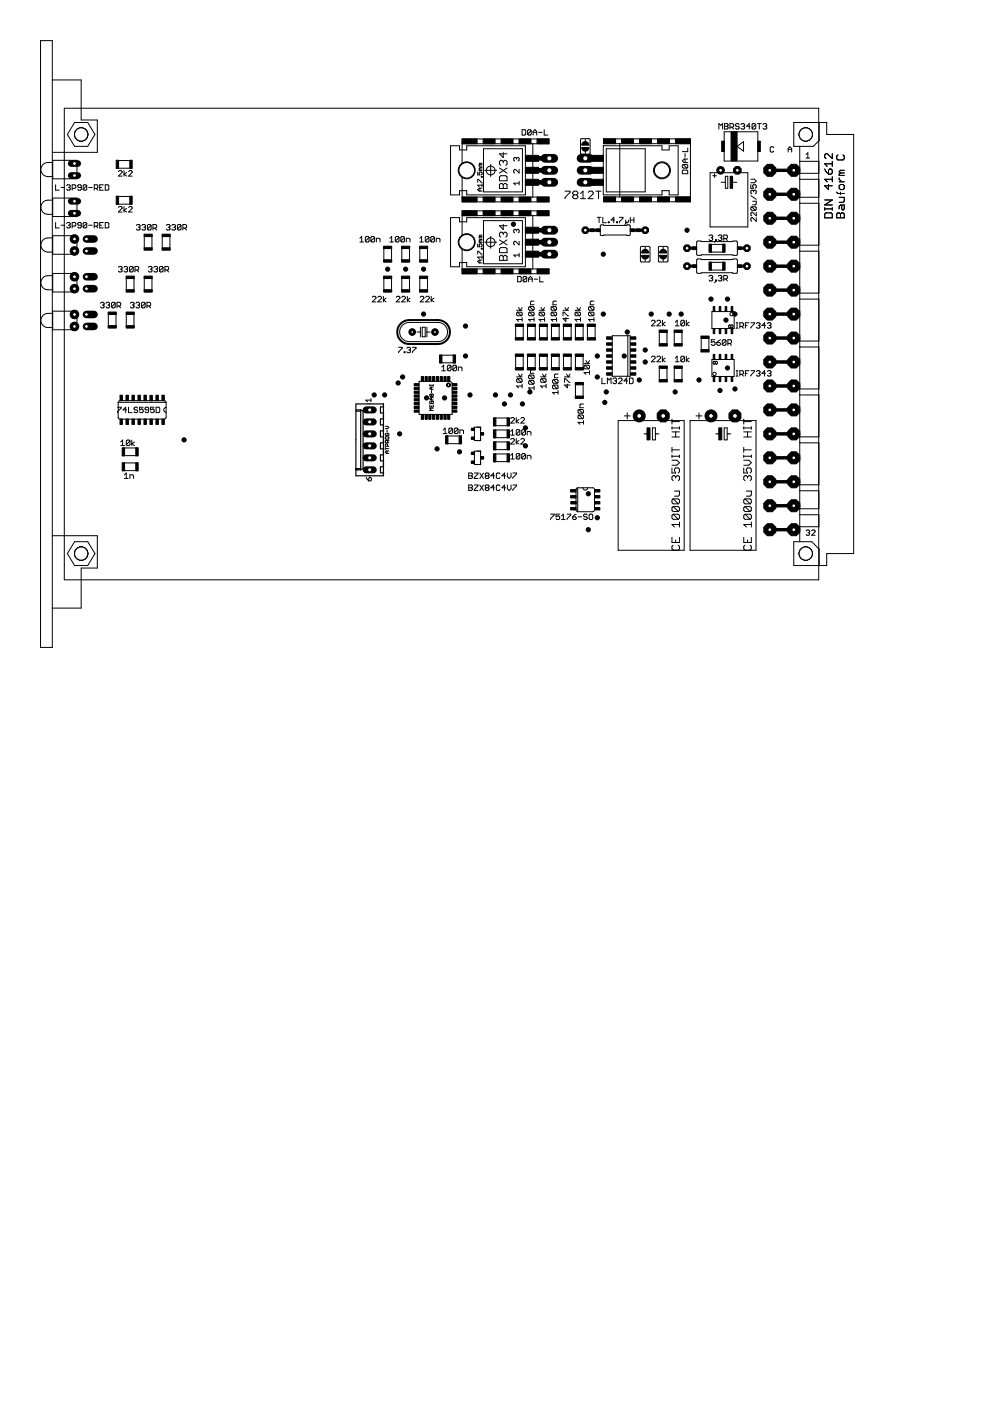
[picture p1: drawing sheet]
<svg xmlns="http://www.w3.org/2000/svg" width="210mm" height="297mm" viewBox="0 0 210 297" stroke-linecap="round" stroke-linejoin="round" font-family="sans-serif">
<g fill="none" stroke="#000" stroke-width=".21">
<path d="M8.6 8.6h2.5v128.7h-2.5zM11.1 17h6.1v8.4h3.4v6.9h-9.5M11.2 34.5a1.91 1.91 0 0 0-2.5 1.1 1.49 1.49 0 0 0 1.5 1.8h1M11.2 34h5.1v3.9h-5.1zM11.8 39.2v1.1h.8M13 39.8h.7M14.1 39.4l.2-.2h.4l.2 .2-.2 .4M14.5 39.8h.2M14.7 39.8l.2 .1-.2 .4h-.4l-.2-.2M15.3 39.9h.6l.2-.1v-.4l-.2-.2h-.6v1.1M15.8 26h2.8l1.5 2.5-1.5 2.5h-2.8l-1.5-2.5zM17.2 39.8h-.5l-.2-.2 .2-.4h.3l.2 .2v.7l-.2 .2h-.3l-.2-.2"/>
<path d="M18.4 39.4v.7l-.2 .2h-.4l-.2-.2M18.4 39.4l-.2-.2h-.4l-.2 .2v.7M18.4 39.4l-.8 .7M18.8 39.8h.8M20 39.9h.6l.1-.1v-.4l-.1-.2h-.6v1.1M20.4 39.9l.3 .4M21.1 39.8h.4M21.9 39.2h-.8v1.1h.8M22.3 39.2h.6l.2 .2v.7l-.2 .2h-.6zM25.1 36.4l.2-.2h.4l.2 .2v.2l-.8 .7h.8M25.1 35.7h2.4M25.1 34h2.4"/>
<path d="M26.3 36.2v1.1M26.9 36.6l-.6 .4 .6 .3M27.3 36.4l.2-.2h.3l.2 .2v.2l-.7 .7h.7M95.5 30.9h1.9v.9h1.6v-.9h12.4v10.4h-12.4v-.9h-1.6v.9h-1.9zM98 30.5h18.4v-1h-18.4v13.3h18.4v-1h-18.4M101.3 36.5v.6h.4l-.1-.3 .1-.3 .5 .1v.3l-.2 .2M101.3 38.7v-.7l.9 .7M101.7 35.8h.5M101.7 39.9v.6M101.7 34.9l-.1 .3h.6M101.7 35.8l-.1 .4h.6M101.7 34.9h.5"/>
<path d="M102 37.4h.2v.1h-.2zM102.2 39.9h-.6l-.3 .3 .3 .3h.6M102.2 39.3h-.9l.3 .3M102.2 39v.6M102.2 37.4l.3 .3M102.2 35.5h-.5l-.1 .2 .1 .1M102.2 34.6h-.5l-.1 .2 .1 .1M102.5 31.5h8.3v9.2h-8.3zM102.8 36.1h2.5M104 34.9v2.5M105.9 39.2l.3-.3h.2l.3 .3 .3-.3h.2l.3 .3v.8h-1.6zM105.9 35.6l1.6 1.1"/>
<path d="M106.2 37.3h1l.3 .2v.8h-1.6v-.8zM106.7 32.3v1.1l-.8-.8h1.6M106.7 34.2l-.3-.2h-.2l-.3 .2v.6l.3 .3M106.7 34.2l.3-.2h.2l.3 .2v.6l-.3 .3M106.7 34.2v.3M106.7 39.2v.8M107.5 35.6l-1.6 1.1M109.5 33.6l.2-.2 .4 .2v.4l-.2 .1M109.5 33.6l-.2-.2-.4 .2v.4l.2 .1M109.5 33.6v.2M110.1 38.8h-1.2l.4 .4M110.1 35.9v.8l-.8-.8-.4 .2v.4l.2 .2"/>
<path d="M110.1 38.5v.7M110.7 27.5h.6l.2 .2v.7l-.2 .2h-.6zM112.6 27.7l-.2-.2h-.3l-.2 .2v.7M112.6 27.7v.7l-.2 .2h-.3l-.2-.2M112.6 27.7l-.7 .7M113 30.5v11.3M113 28.6v-.7l.4-.4 .4 .4v.7M113 28.1h.8M114.2 28.1h.8M115.4 27.5v1.1h.7M123.1 29.5l1.8-.1 .2 .1v2.9l-.2 .3-1.8-.1zM124.1 29.5v.5"/>
<path d="M124.1 31.4v.1M124.1 32v.6M127.9 30.9h12.5v.9h1.5v-.9h1.9v10.4h-1.9v-.9h-1.5v.9h-12.5zM128.5 31.5h8.3v9.2h-8.3zM131.4 30.5v11.3M139.1 36.1h2.5M140.4 34.8v2.6M144.7 36.3l.2-.2h.7l.2 .2v.5h-1.1zM144.9 34.9h.7l.2 .2v.4l-.2 .1M144.9 34.9l-.2 .2v.4l.2 .1h.7M144.9 34.9l.7 .7M145.2 32.6v.7"/>
<path d="M145.2 33.7v.8M145.8 31.4v.8h-1.1M145.8 33.7h-.7l-.4 .4 .4 .4h.7M146.4 30.5h-18.4v-1.1h18.4v13.4h-18.4v-1h18.4M150.6 36.6h8v11.5h-8zM151.1 37.3h.8M151.5 36.9v.7M152.4 27.4v-1.2l.4 .4 .4-.4v1.2M152.9 38.7h.9M153.5 27.9h7.2v6.2h-7.2zM153.6 26.2h.6l.2 .2-.2 .4 .2 .4-.2 .2h-.6zM153.6 26.8h.6"/>
<path d="M153.8 37.4h.5v2.5h-.5zM154.8 27h.5l.3-.2v-.4l-.3-.2h-.5v1.2M155.2 27l.4 .4M155.2 38.7h1M156.3 31l1.3-1v2zM156.7 26.4l-.2-.2h-.4l-.2 .4 .2 .2h.4l.2 .4-.2 .2h-.4l-.2-.2M157.1 26.4l.2-.2h.4l.2 .2-.2 .4M157.5 26.8h.2M157.7 26.8l.2 .2-.2 .4h-.4l-.2-.2M159 26.8h-.7l.6-.6v1.2M159.2 38h.8l.3 .4-.3 .4h-.8M159.2 39.2v.7h.6l-.2-.4 .2-.3h.3l.2 .1v.4l-.2 .2"/>
<path d="M160.2 26.4l-.2-.2h-.4l-.2 .2v.8M160.2 26.4v.8l-.2 .2h-.4l-.2-.2M160.2 26.4l-.8 .8M160.6 26.2h.8M161 26.2v1.2M161.8 26.4l.2-.2h.4l.2 .2-.2 .4M162.2 26.8h.2M162.4 26.8l.2 .2-.2 .4h-.4l-.2-.2M164 31.3l-.1-.2h-.4l-.2 .2v.7l.2 .2h.4l.1-.2M167.1 32.2v-.7l.4-.4 .4 .4v.7M167.1 31.7h.8M169.6 31v83.9"/>
<path d="M169.6 34.2h4v2.5h-4M169.6 38h4v3.8h-4M170.9 32.8l.4-.4v1.1M170.9 33.5h.8M173.7 26v3.8l-1.3 1.2h-4.1v-5h7v2.5h5.7v88.9h-5.7v2.5M174.9 35.8l.2 .6 .6 .5M175.7 39.1v1.1l-.8-.8h1.6M175.9 35.8h.3l.3 .3v.5l-.3 .3h-.5v-.8zM176.5 38h-1.6l.5 .5M176.5 32.6v1l-1.1-1h-.3l-.2 .2v.6l.2 .2M176.5 34.2v1.1M176.5 37.5v1"/>
<path d="M176.5 34.7h-1.6l.5 .6M177.7 32.9l-.3 .2v.6l.3 .2h1l.3-.2v-.6l-.3-.2M177.9 37.7v.3l.6 .5M177.9 38.5h1.1M178.2 39.1h.5l.3 .3v.5l-.3 .3h-.5l-.3-.3v-.5zM178.2 36.7l-.3 .2v.3h1.1M178.2 36.7h.8M179 36.1h-.8l-.3 .3 .3 .3M11.2 50.4a1.91 1.91 0 0 0-2.5 1.2 1.52 1.52 0 0 0 1.5 1.8h1M11.2 58.4a1.91 1.91 0 0 0-2.5 1.2 1.52 1.52 0 0 0 1.5 1.8h1M11.2 42.4a1.91 1.91 0 0 0-2.5 1.2 1.52 1.52 0 0 0 1.5 1.8h1M11.2 42h5.1v3.9h-5.1z"/>
<path d="M11.2 50h5.1v3.9h-5.1zM11.2 58h5.1v3.9h-5.1zM11.8 47.2v1.1h.8M13 47.8h.7M14.1 47.4l.2-.2h.4l.2 .2-.2 .4M14.5 47.8h.2M14.7 47.8l.2 .1-.2 .4h-.4l-.2-.2M15.3 47.9h.6l.2-.1v-.4l-.2-.2h-.6v1.1M17.2 47.8h-.5l-.2-.2 .2-.4h.3l.2 .2v.7l-.2 .2h-.3l-.2-.2M18.4 47.4l-.2-.2h-.4l-.2 .2v.7M18.4 47.4v.7l-.2 .2h-.4l-.2-.2M18.4 47.4l-.8 .7"/>
<path d="M18.8 47.8h.8M20 47.9h.6l.1-.1v-.4l-.1-.2h-.6v1.1M20.4 47.9l.3 .4M21.1 47.8h.4M21.9 47.2h-.8v1.1h.8M22.3 47.2h.6l.2 .2v.7l-.2 .2h-.6zM25.1 44l.2-.2h.4l.2 .2v.2l-.8 .8h.8M25.1 56.7l.2-.2h.4l.2 .2-.2 .4M25.1 43.3h2.4M25.1 41.7h2.4M25.5 57.1h.2M25.7 57.1l.2 .2-.2 .4h-.4l-.2-.2"/>
<path d="M26.3 43.8v1.2M26.3 56.7l.2-.2h.4l.2 .2-.2 .4M26.7 57.1h.2M26.8 59v2.4M26.9 57.1l.2 .2-.2 .4h-.4l-.2-.2M26.9 44.2l-.6 .4 .6 .4M27.3 44l.2-.2h.3l.2 .2v.2l-.7 .8h.7M28.2 56.7l-.2-.2h-.4l-.1 .2v.8M28.2 56.7v.8l-.2 .2h-.4l-.1-.2M28.2 56.7l-.7 .8M28.4 59v2.4M28.6 57.3h.6l.2-.2v-.4l-.2-.2h-.6v1.2"/>
<path d="M28.9 47.8l.2-.2h.4l.2 .2-.2 .4M29 57.3l.4 .4M29.3 48.2h.2M29.5 48.2l.2 .2-.2 .4h-.4l-.2-.2M30.1 47.8l.2-.2h.4l.2 .2-.2 .4M30.5 48.2h.2M30.6 50.2v2.4M30.6 59v2.4M30.7 48.2l.2 .2-.2 .4h-.4l-.2-.2M31.5 56.7l.1-.2h.4l.2 .2-.2 .4M31.9 57.1h.1M32 57.1l.2 .2-.2 .4h-.4l-.1-.2"/>
<path d="M32 47.8l-.2-.2h-.3l-.2 .2v.8M32 47.8v.8l-.2 .2h-.3l-.2-.2M32 47.8l-.7 .8M32.2 50.2v2.4M32.2 59v2.4M32.4 48.4h.6l.2-.2v-.4l-.2-.2h-.6v1.2M32.6 56.7l.2-.2h.4l.2 .2-.2 .4M32.8 48.4l.4 .4M33 57.1h.2M33.2 57.1l.2 .2-.2 .4h-.4l-.2-.2M34.4 50.2v2.4M34.6 56.7v.8l-.2 .2h-.4l-.2-.2"/>
<path d="M34.6 56.7l-.2-.2h-.4l-.2 .2v.8M34.6 56.7l-.8 .8M35 57.3h.6l.2-.2v-.4l-.2-.2h-.6v1.2M35.3 47.8l.2-.2h.4l.1 .2-.1 .4M35.3 57.3l.5 .4M35.7 48.2h.2M35.9 48.2l.1 .2-.1 .4h-.4l-.2-.2M36 50.2v2.4M36.4 47.8l.2-.2h.4l.2 .2-.2 .4M36.8 48.2h.2M37 48.2l.2 .2-.2 .4h-.4l-.2-.2M38.4 47.8l-.2-.2h-.4l-.2 .2v.8"/>
<path d="M38.4 47.8v.8l-.2 .2h-.4l-.2-.2M38.4 47.8l-.8 .8M38.8 48.4h.5l.3-.2v-.4l-.3-.2h-.5v1.2M39.2 48.4l.4 .4M76.3 50.5l.4-.4v1.2M76.3 51.3h.8M78.3 50.3l-.2-.2h-.4l-.2 .2v.8M78.3 50.3v.8l-.2 .2h-.4l-.2-.2M78.3 50.3l-.8 .8M79.4 50.3l-.2-.2h-.4l-.2 .2v.8M79.4 50.3v.8l-.2 .2h-.4l-.2-.2M79.4 50.3l-.8 .8"/>
<path d="M79.8 51.3v-.8h.6l.2 .2v.6M81.4 52.7v2.4M81.4 59v2.4M82.7 51.3h.7M82.7 50.5l.3-.4v1.2M83 52.7v2.4M83 59v2.4M84.6 50.3l-.2-.2h-.4l-.2 .2v.8M84.6 50.3v.8l-.2 .2h-.4l-.2-.2M84.6 50.3l-.8 .8M85.2 52.7v2.4M85.2 59v2.4"/>
<path d="M85.8 50.3l-.2-.2h-.4l-.2 .2v.8M85.8 50.3v.8l-.2 .2h-.4l-.2-.2M85.8 50.3l-.8 .8M86.1 51.3v-.8h.6l.2 .2v.6M86.8 52.7v2.4M86.8 59v2.4M89 52.7v2.4M89 59v2.4M89 51.3h.8M89 50.5l.4-.4v1.2M90.6 52.7v2.4M90.6 59v2.4"/>
<path d="M91 50.3l-.3-.2h-.3l-.2 .2v.8M91 50.3v.8l-.3 .2h-.3l-.2-.2M91 50.3l-.8 .8M92.1 50.3l-.2-.2h-.4l-.2 .2v.8M92.1 50.3v.8l-.2 .2h-.4l-.2-.2M92.1 50.3l-.8 .8M92.5 51.3v-.8h.6l.2 .2v.6M95.5 46.1h1.9v.9h1.6v-.9h12.4v10.5h-12.4v-.9h-1.6v.9h-1.9zM98 45.7h18.4v-1h-18.4v13.3h18.4v-1h-18.4M101.3 53.9v-.6l.9 .6M101.3 51.7v.6h.4l-.1-.3 .1-.3 .5 .2v.3l-.2 .1M101.7 51.1h.5"/>
<path d="M101.7 55.1v.7M101.7 50.1l-.1 .3h.6M101.7 51.1l-.1 .3h.6M101.7 50.1h.5M102 52.6h.2v.2h-.2zM102.2 54.2v.6M102.2 55.1h-.6l-.3 .3 .3 .4h.6M102.2 54.5h-.9l.3 .3M102.2 52.6l.3 .3M102.2 50.8h-.5l-.1 .1 .1 .2M102.2 49.8h-.5l-.1 .2 .1 .1M102.5 46.8h8.3v9.1h-8.3z"/>
<path d="M102.8 51.4h2.5M104 50.1v2.5M105.9 54.4l.3-.3h.2l.3 .3 .3-.3h.2l.3 .3v.8h-1.6zM105.9 50.9l1.6 1M106.2 52.5h1l.3 .3v.8h-1.6v-.8zM106.7 49.5l-.3-.3h-.2l-.3 .3v.5l.3 .3M106.7 49.5l.3-.3h.2l.3 .3v.5l-.3 .3M106.7 47.6v1.1l-.8-.8h1.6M106.7 49.5v.3M106.7 54.4v.8M107.5 50.9l-1.6 1M109.5 48.8l.2-.2 .4 .2v.4l-.2 .2"/>
<path d="M109.5 48.8l-.2-.2-.4 .2v.4l.2 .2M109.5 48.8v.2M109.7 58.6h.6l.2 .2v.8l-.2 .2h-.6zM110.1 51.2v.7l-.8-.7-.4 .2v.3l.2 .2M110.1 53.7v.8M110.1 54.1h-1.2l.4 .4M111.7 58.8v.8l-.2 .2h-.4l-.2-.2M111.7 58.8l-.2-.2h-.4l-.2 .2v.8M111.7 58.8l-.8 .8M112.1 59.8v-.8l.4-.4 .3 .4v.8M112.1 59.2h.7M113 45.7v11.3"/>
<path d="M113.2 59.2h.8M114.4 58.6v1.2h.8M119.8 40.5h1.1v.3l-1.1 1.1v.2M121.7 41.3l-.3-.2v-.3l.3-.3h.5l.3 .3v.3l-.3 .2M121.7 41.3l-.3 .3v.3l.3 .2h.5l.3-.2v-.3l-.3-.3M121.7 41.3h.5M123.1 41.1l.5-.6v1.6M123.1 42.1h1M124.7 40.8l.3-.3h.5l.3 .3v.3l-1.1 1h1.1M126.3 40.5h1.1M126.6 46.1h.8M126.9 40.5v1.6"/>
<path d="M127 46.1v1.1M127.3 47.8l6.2-.1 .1 .2v1.9l-.2 .2-.5-.2-5.5 .1-.1-.2zM127.8 46.1v1.1h.8M129 47h.2v.2h-.2zM130.3 46.7h-.7l.5-.6v1.1M130.7 47h.2v.2h-.2zM131.3 46.1h.8l-.8 1.1M132.7 46.7v.7l-.2 .2M133.2 46.7v.3l-.1 .2-.4-.2M133.6 46.1v1.1M133.6 46.7h.8M134.4 46.1v1.1"/>
<path d="M135.8 52.3l1.8-.1 .2 .2-.1 3.1h-1.9zM136.8 52.4v.5M136.8 54.3v.1M136.8 54.9v.5M139.7 52.3l1.7-.1 .2 .2-.1 3.1h-1.7l-.2-.1zM140.6 53.5h.1M140.6 52.4v.5M140.6 54.9v.5M147.8 55l8.4-.1 .1 .3v2.6l-.2 .2-.8-.2-7.4 .1-.2-.2zM147.8 51.2l8.4-.1 .1 .3v2.6l-.2 .1-.8-.1-7.4 .1-.2-.2zM150.3 50l.2-.2h.4l.2 .2-.2 .4M150.3 58.6l.2-.2h.4l.2 .2-.2 .4"/>
<path d="M150.7 50.4h.2M150.7 59h.2M150.8 53.4h2.4M150.8 51.8h2.4M150.8 57.3h2.4M150.8 55.6h2.4M150.9 50.4l.2 .2-.2 .4h-.4l-.2-.2M150.9 59l.2 .2-.2 .4h-.4l-.2-.2M151.7 50.8h.2v.2h-.2zM151.7 59.4h.2v.2h-.2zM151.9 51l-.4 .4M151.9 59.6l-.4 .3"/>
<path d="M152.3 50l.2-.2h.4l.2 .2-.2 .4M152.3 58.6l.2-.2h.4l.2 .2-.2 .4M152.7 50.4h.2M152.7 59h.2M152.9 59l.2 .2-.2 .4h-.4l-.2-.2M152.9 50.4l.2 .2-.2 .4h-.4l-.2-.2M153.5 50.6h.5l.2-.2v-.4l-.2-.2h-.5v1.2M153.5 59.2h.5l.2-.2v-.4l-.2-.2h-.5v1.2M153.8 50.6l.4 .4M153.8 59.2l.4 .4M159.2 41.5l1.1 .7M159.4 43.8h.7l.2 .2v.4l-.2 .2"/>
<path d="M159.4 43.8l-.2 .2v.4l.2 .2h.7M159.4 43.8l.7 .8M159.6 42.7h.7v.5l-.2 .2h-.5M159.8 40.5l-.2-.2-.4 .2v.4l.2 .2M159.8 40.5l.2-.2 .3 .2v.4l-.2 .2M159.8 40.5v.2M160.3 46.2v.7l-.7-.7-.4 .2v.3l.2 .2M160.3 45v.8l-.7-.8-.4 .2v.4l.2 .2M169.6 43.1h4v8.9h-4M169.6 53.3h4v8.8h-4M174.9 45.4l.2-.3h1.1l.3 .3v.8h-1.6zM174.9 44v.6"/>
<path d="M174.9 44.3h1.6M174.9 42.4h1.6l-1.6 1.1h1.6M176.5 44v.6M177.4 45.4l.3-.3h.2l.3 .3 .3-.3h.2l.3 .3v.8h-1.6zM177.4 40.7l.3 .3h1.3M177.9 41.8h1.1v.9l-.3 .2h-.8M178.2 40.7v.6M178.2 45.4v.8M178.5 43.5v.8l.2 .3 .3-.3v-.8h-.8l-.3 .3v.5M11.2 66.4a1.91 1.91 0 0 0-2.5 1.2 1.52 1.52 0 0 0 1.5 1.8h1M11.2 66h5.1v3.9h-5.1zM21.3 64.3l.2-.2h.4l.2 .2-.2 .4"/>
<path d="M21.7 64.7h.2M21.9 64.7l.2 .2-.2 .4h-.4l-.2-.2M22.5 64.3l.2-.2h.4l.1 .2-.1 .4M22.9 64.7h.2M23 66.7v2.4M23.1 64.7l.1 .2-.1 .4h-.4l-.2-.2M24.4 64.3l-.2-.2h-.4l-.2 .2v.8M24.4 64.3v.8l-.2 .2h-.4l-.2-.2M24.4 64.3l-.8 .8M24.6 66.7v2.4M24.8 64.9h.6l.2-.2v-.4l-.2-.2h-.6v1.2M25.2 64.9l.4 .4"/>
<path d="M26.8 66.7v2.4M27.6 64.3l.2-.2h.4l.2 .2-.2 .4M28 64.7h.2M28.2 64.7l.2 .2-.2 .4h-.4l-.2-.2M28.4 66.7v2.4M28.8 64.3l.2-.2h.4l.2 .2-.2 .4M29.2 64.7h.2M29.4 64.7l.2 .2-.2 .4h-.4l-.2-.2M30.8 64.3l-.2-.2h-.4l-.2 .2v.8M30.8 64.3v.8l-.2 .2h-.4l-.2-.2M30.8 64.3l-.8 .8M31.2 64.9h.5l.2-.2v-.4l-.2-.2h-.5v1.2"/>
<path d="M31.5 64.9l.4 .4M78.9 63l.2-.2h.4l.2 .2v.2l-.8 .8h.8M80.1 63l.2-.2h.4l.2 .2v.2l-.8 .8h.8M81.3 62.8v1.2M81.9 63.2l-.6 .4 .6 .4M84 63l.2-.2h.4l.2 .2v.2l-.8 .8h.8M84.5 73.6h.8l-.8 1.2M85.2 63l.2-.2h.4l.2 .2v.2l-.8 .8h.8M85.3 69a1.96 1.96 0 0 1 1.5-.6h6.1a2.03 2.03 0 0 1 2 2 2.03 2.03 0 0 1-2 2h-6.1a2.03 2.03 0 0 1-1.9-1.2 2.03 2.03 0 0 1 .4-2.2zM85.7 74.6h.2v.2h-.2zM86.3 73.8l.2-.2h.3l.2 .2-.2 .4M86.4 62.8v1.2"/>
<path d="M86.7 74.2h.1M86.8 74.2l.2 .2-.2 .4h-.3l-.2-.2M86.9 63.2l-.5 .4 .5 .4M87.4 73.6h.8l-.8 1.2M88.4 70.4h.7M89.1 63l.2-.2h.4l.2 .2v.2l-.8 .8h.8M89.1 69.4v2M89.5 69.4h.6v2h-.6zM90.3 63l.1-.2h.4l.2 .2v.2l-.7 .8h.7M90.5 69.4v2M90.5 70.4h.7M91.4 62.8v1.2"/>
<path d="M92 63.2l-.6 .4 .6 .4M93.7 77.8l.4-.4v1.2M93.7 78.6h.7M93.7 76.9h2.4M93.7 75.3h2.4M95.6 77.6l-.2-.2h-.4l-.2 .2v.8M95.6 77.6v.8l-.2 .2h-.4l-.2-.2M95.6 77.6l-.8 .8M96.8 77.6v.8l-.2 .2h-.4l-.2-.2M96.8 77.6l-.2-.2h-.4l-.2 .2v.8M96.8 77.6l-.8 .8M97.2 78.6v-.8h.6l.2 .2v.6"/>
<path d="M109.3 69.2v2.4M109.3 75.5v2.5M109.5 79.9h1.2M109.5 65.8h1.2M109.7 66.2l-.2 .2v.4l.2 .2h.8M109.7 66.2h.8l.2 .2v.4l-.2 .2M109.7 66.2l.8 .8M109.9 79.3l.4 .6 .4-.6M109.9 65.2l.4 .6 .4-.6M110.7 67.4v.7M110.7 67.7h-1.2l.4 .4M110.9 69.2v2.4"/>
<path d="M110.9 75.5v2.5M111.8 69.2v2.4M111.8 75.5v2.5M112.3 79.5l-.2 .2v.4l.2 .2h.8M112.3 65h.8l.1 .2v.4l-.1 .2M112.3 66.2h.8l.1 .2v.4l-.1 .2M112.3 79.5h.8l.1 .2v.4l-.1 .2M112.3 65l-.2 .2v.4l.2 .2h.8M112.3 66.2l-.2 .2v.4l.2 .2h.8M112.3 79.5l.8 .8M112.3 66.2l.8 .8M112.3 65l.8 .8"/>
<path d="M113.2 67.4v.7M113.2 78.4h-.5l-.2 .1v.6h.7M113.2 63.8h-.5l-.2 .2v.6h.7M113.2 67.7h-1.1l.4 .4M113.5 69.2v2.4M113.5 75.5v2.5M114.3 65.8h1.2M114.4 69.2v2.4M114.4 75.5v2.5M114.5 66.2l-.2 .2v.4l.2 .2h.8M114.5 66.2h.8l.2 .2v.4l-.2 .2M114.5 66.2l.8 .8"/>
<path d="M114.6 79.9h1.2M114.7 65.2l.4 .6 .4-.6M115 79.3l.4 .6 .4-.6M115.5 67.7h-1.2l.4 .4M115.5 67.4v.7M116 69.2v2.4M116 75.5v2.5M116.9 69.2v2.4M116.9 75.5v2.5M117 66.2l-.2 .2v.4l.2 .2h.8M117 66.2h.8l.2 .2v.4l-.2 .2M117 65l-.2 .2v.4l.2 .2h.8"/>
<path d="M117 65h.8l.2 .2v.4l-.2 .2M117 66.2l.8 .8M117 65l.8 .8M118 67.7h-1.2l.4 .4M118 63.8h-.6l-.2 .2v.6h.8M118 67.4v.7M118.3 79.3h-.5l-.2 .2v.6h.7M118.6 69.2v2.4M118.6 75.5v2.5M119.4 67v-.8l1.1 .8M119.4 65.8h1.1M119.5 69.2v2.4"/>
<path d="M119.5 75.5v2.5M119.7 79.9h1.2M119.8 65.2l.4 .6 .3-.6M120 67.4v.7l-.6-.6h1.1M120.1 79.3l.4 .6 .4-.6M121.1 69.2v2.4M121.1 75.5v2.5M121.9 65.8h1.2M122 69.2v2.4M122 75.5v2.5M122.1 66.2h.8l.2 .2v.4l-.2 .2M122.1 66.2l-.2 .2v.4l.2 .2h.8"/>
<path d="M122.1 66.2l.8 .8M122.3 65.2l.4 .6 .4-.6M123.1 67.4v.7M123.1 67.7h-1.2l.4 .4M123.6 69.2v2.4M123.6 75.5v2.5M123.8 77h1.2M124 77.4l.8 .8M124 77.4l-.2 .2v.4l.2 .2h.8M124 77.4h.8l.2 .2v.4l-.2 .2M124.2 76.5l.4 .5 .4-.5M124.5 69.2v2.4"/>
<path d="M125 66.2l-.2 .2v.4l.2 .2h.8M125 66.2h.8l.1 .2v.4l-.1 .2M125 65l-.2 .2v.4l.2 .2h.8M125 65h.8l.1 .2v.4l-.1 .2M125 66.2l.8 .8M125 65l.8 .8M125 79h-1.2l.4 .4M125 78.6v.8M125.9 67.7h-1.1l.4 .4M125.9 63.8h-.5l-.2 .2v.6h.7M125.9 67.4v.7M126.2 69.2v2.4"/>
<path d="M129.8 71.2h3.8v8.6h-3.8zM133.1 71.2v8.6M138.1 75.7l.2-.2h.4l.2 .2v.2l-.8 .8h.8M138.1 68.1l.2-.2h.4l.2 .2v.2l-.8 .8h.8M139.3 75.7l.2-.2h.4l.2 .2v.2l-.8 .8h.8M139.3 68.1l.2-.2h.4l.2 .2v.2l-.8 .8h.8M139.8 70.5v2.4M139.8 78.1v2.4M140.4 67.9v1.2M140.4 75.5v1.2M141 75.9l-.6 .4 .6 .4M141 68.3l-.6 .4 .6 .4"/>
<path d="M141.4 70.5v2.4M141.4 78.1v2.4M143 70.5v2.4M143 78.1v2.4M143.2 76.7h.8M143.2 75.9l.4-.4v1.2M143.2 68.3l.4-.4v1.2M143.2 69.1h.8M144.6 70.5v2.4M144.6 78.1v2.4M145.1 75.7v.8l-.2 .2h-.4l-.1-.2M145.1 75.7l-.2-.2h-.4l-.1 .2v.8"/>
<path d="M145.1 68.1l-.2-.2h-.4l-.1 .2v.8M145.1 68.1v.8l-.2 .2h-.4l-.1-.2M145.1 75.7l-.7 .8M145.1 68.1l-.7 .8M145.5 67.9v1.2M145.5 75.5v1.2M146.1 75.9l-.6 .4 .6 .4M146.1 68.3l-.6 .4 .6 .4M148.7 71.7v2.4M150.3 71.7v2.4M150.9 76.2h4.8v3.6h-4.8zM150.9 66.1h4.8v3.6h-4.8z"/>
<path d="M151.6 72h-.8v.6l.4-.2 .4 .2v.4l-.2 .2h-.4l-.2-.2M151.6 76.8l-.1-.2-.3 .2 .1 .4 .3-.2M151.6 76.8l.2-.2 .3 .2-.1 .4-.4-.2M151.6 76.8v.2M152 72.6h.6l.2 .4-.2 .2h-.4l-.2-.2zM152.8 72l-.8 .6M153.9 72.2l-.2-.2h-.3l-.3 .2v.8M153.9 72.2v.8l-.2 .2h-.3l-.3-.2M153.9 72.2l-.8 .8M154.3 72.8h.6l.2-.2v-.4l-.2-.2h-.6v1.2M154.7 72.8l.4 .4M154.9 69l-.1-.1-.3 .1 .1 .5 .3-.1"/>
<path d="M154.9 69l.2-.1 .3 .1-.1 .5-.4-.1M154.9 69v.4M156.1 78.6h.4M156.1 79.7h.4M156.1 69.6h.4M156.1 68.4h.4M156.3 68.4v1.2M156.3 78.6v1.1M156.9 69.2h.5l.2-.2v-.4l-.2-.2h-.5v1.2M156.9 79.4h.5l.2-.2v-.4l-.2-.2h-.5v1.1M157.2 79.4l.4 .3M157.2 69.2l.4 .4"/>
<path d="M158 79.2h.4M158 69h.4M158.8 78.6h-.8v1.1M158.8 68.4h-.8v1.2M159.2 68.4h.8l-.8 1.2M159.2 78.6h.8l-.8 1.1M160.4 68.6l.2-.2h.4l.1 .2-.1 .4M160.4 78.8l.2-.2h.4l.1 .2-.1 .4M160.8 79.2h.2M160.8 69h.2M161 79.2l.1 .2-.1 .3h-.4l-.2-.2M161 69l.1 .2-.1 .4h-.4l-.2-.2"/>
<path d="M162.3 79.2h-.8l.6-.6v1.1M162.3 69h-.8l.6-.6v1.2M162.7 78.8l.2-.2h.4l.2 .2-.2 .4M162.7 68.6l.2-.2h.4l.2 .2-.2 .4M163.1 79.2h.2M163.1 69h.2M163.3 69l.2 .2-.2 .4h-.4l-.2-.2M163.3 79.2l.2 .2-.2 .3h-.4l-.2-.2M169.6 63.4h4v8.9h-4M169.6 73.6h4v8.9h-4M24.9 86.3h.8l-.8 1.2M25.1 85.3h10.1"/>
<path d="M25.2 85.1l.2-.2 9.6 .1 .2 .3v3.3l-.4 .3-9.5-.1-.2-.3zM25.6 93.7l.4-.4v1.2M25.6 94.5h.8M26.4 99.8h2.4M26.4 98.1h2.4M26.4 95h2.4M26.4 96.6h2.4M26.8 86.9h-.7l.5-.6v1.2M27.2 86.3v1.2h.8M27.6 93.5l-.2-.2h-.4l-.2 .2v.8M27.6 93.5v.8l-.2 .2h-.4l-.2-.2M27.6 93.5l-.8 .8"/>
<path d="M27.9 93.3v1.2M28.5 93.7l-.6 .4 .6 .4M29.2 86.5l-.2-.2h-.4l-.2 .4 .2 .2h.4l.2 .4-.2 .2h-.4l-.2-.2M30.4 86.3h-.8v.6l.4-.2 .4 .2v.4l-.2 .2h-.4l-.2-.2M31.5 86.9h-.6l-.1-.2 .1-.4h.4l.2 .2v.8l-.2 .2h-.4l-.1-.2M32.7 86.3h-.8v.6l.4-.2 .4 .2v.4l-.2 .2h-.4l-.2-.2M33.1 86.3h.6l.2 .2v.8l-.2 .2h-.6zM35.2 86.4a.51 .51 0 0 0-.5 .5 .51 .51 0 0 0 .5 .5M75.5 99.6h.3M78.7 84.8h-1.1l.3 .4M78.7 84.5v.7M81.7 92.8l.6-.2 .1 .4-.6 .1z"/>
<path d="M81.7 95.1h.7M81.7 94.9v.5M81.7 90.4h.5l.2 .2-.2 .3h-.5M81.8 91.9l-.1 .1 .1 .4 .6-.2-.1-.3h-.2v.2M82.1 91.1v.5M82.1 95.6v.5M82.2 93.9v-.4l-.4-.1-.1 .5h.7M82.2 94.6l-.1-.5-.4 .2v.3h.7M82.4 93.4l-.2 .2M82.4 95.6h-.5l-.2 .3 .2 .2h.5M88.9 80.9h6.6l.4 .3v6.7h-7zM91.1 81.6v.2"/>
<path d="M91.1 85.8v.5h.8v-.5M91.1 81.7h.8M91.2 85l-.1 .2 .1 .4 .7-.2-.2-.4h-.2v.3M91.5 83.7l-.1-.1-.3 .1 .1 .4 .3-.2M91.5 83.7l.1-.1 .3 .1-.2 .4-.2-.2M91.5 82.1v.4M91.5 82.8v.5M91.5 83.7v.2M91.5 84.3v.5M91.5 86v.3M91.9 86.6h-.8l.3 .2-.3 .2h.8M91.9 81.6v.2"/>
<path d="M91.9 84.3h-.5l-.3 .3 .3 .2h.5M91.9 82.1h-.5l-.3 .2 .3 .2h.5M94 91.2l.4-.4v1.1M94 91.9h.8M95 94.1h2.4M95 92.4h2.4M95.9 91l-.2-.2h-.3l-.2 .2v.7M95.9 91v.7l-.2 .2h-.3l-.2-.2M95.9 91l-.7 .7M97.1 91l-.2-.2h-.4l-.2 .2v.7M97.1 91v.7l-.2 .2h-.4l-.2-.2M97.1 91l-.8 .7"/>
<path d="M97.5 91.9v-.7h.6l.2 .2v.5M100.6 95.7h1.3v2.8h-1.3zM100.6 90.6h1.3v2.8h-1.3zM105.1 95.3h2.4M105.1 93.7h2.4M105.1 90.3h2.4M105.1 88.6h2.4M105.1 92.8h2.4M105.1 91.2h2.4M105.1 97.9h2.4M105.1 96.2h2.4M108.3 93.2l.2-.2h.4l.2 .2v.2l-.8 .7h.8"/>
<path d="M108.3 88.7l.2-.2h.4l.2 .2v.2l-.8 .8h.8M108.3 91.5l.4-.4v1.1M108.3 96.5l.4-.3v1.1M108.3 92.2h.8M108.3 97.3h.8M109.5 88.5v1.2M109.5 93v1.1M109.7 80.3h.8l.2 .2v.4l-.2 .2M109.7 80.3l-.2 .2v.4l.2 .2h.8M109.7 80.3l.8 .8M110 93.4l-.5 .4 .5 .3M110 88.9l-.5 .4 .5 .4"/>
<path d="M110.2 91.3l-.2-.2h-.4l-.1 .2v.8M110.2 96.4l-.2-.2h-.4l-.1 .2v.7M110.2 91.3v.8l-.2 .1h-.4l-.1-.1M110.2 96.4v.7l-.2 .2h-.4l-.1-.2M110.2 91.3l-.7 .8M110.2 96.4l-.7 .7M110.4 93.2l.2-.2h.4l.2 .2v.2l-.8 .7h.8M110.4 88.7l.2-.2h.4l.2 .2v.2l-.8 .8h.8M110.7 81.9h-1.2l.4 .3M110.7 81.4v.8M111.4 91.3v.8l-.2 .1h-.4l-.2-.1M111.4 96.4v.7l-.2 .2h-.4l-.2-.2"/>
<path d="M111.4 91.3l-.2-.2h-.4l-.2 .2v.8M111.4 96.4l-.2-.2h-.4l-.2 .2v.7M111.4 91.3l-.8 .8M111.4 96.4l-.8 .7M111.8 92.2v-.7h.6l.2 .2v.5M111.8 97.3v-.8h.6l.2 .3v.5M112.3 80.7h.8l.1 .2v.4l-.1 .2M112.3 80.7l-.2 .2v.4l.2 .2h.8M112.3 80.7l.8 .8M113.2 82.3h-1.1l.4 .3M113.2 81.9v.7M114.8 80.3l-.2 .2v.4l.2 .2h.8"/>
<path d="M114.8 80.3h.8l.2 .2v.4l-.2 .2M114.8 80.3l.8 .8M115.8 81.9h-1.2l.4 .3M115.8 81.4v.8M117.3 80.5h.8l.2 .2v.4l-.2 .2M117.3 81.6h.8l.2 .3v.3l-.2 .2M117.3 81.6l-.1 .3v.3l.1 .2h.8M117.3 80.5l-.1 .2v.4l.1 .2h.8M117.3 81.6l.8 .8M117.3 80.5l.8 .8M118.3 83.2h-1.1l.4 .4M118.3 82.8v.8"/>
<path d="M119.7 81.1v-.8h.2l.8 .8h.2M120.3 81.4v.8l-.6-.6h1.2M122 81.6v2.4M122.7 86.8h.8l.2 .2v.4l-.2 .2M122.7 88h.8l.2 .2v.4l-.2 .2M122.7 88l-.1 .2v.4l.1 .2h.8M122.7 86.8l-.1 .2v.4l.1 .2h.8M122.7 88l.8 .8M122.7 86.8l.8 .8M123.6 81.6v2.4M123.7 89.2v.7M123.7 89.6h-1.1l.4 .3"/>
<path d="M123.7 85.7h-.6l-.1 .2v.5h.7M127.6 80.2v1.1h.8M128.8 81.3v-1.1l.4 .4 .4-.4v1.1M129.9 80.3l.2-.1h.4l.2 .1-.2 .5M130.3 80.8h.2M130.5 80.8l.2 .1-.2 .4h-.4l-.2-.2M131.1 89.2h14v27.5h-14zM131.1 80.3l.2-.1h.4l.2 .1v.3l-.8 .7h.8M132.4 88.2h1.2M133 87.5v1.3M133.1 80.8h-.8l.6-.6v1.1M133.5 80.2h.5l.2 .1v.8l-.2 .2h-.5z"/>
<path d="M136.5 92h.9M138.3 90.7h.7v2.6h-.7zM139 92h.7M142.5 97.6h1l.6 .5-.6 .5h-1M142.5 90.7h1.6M142.5 95.4h1.6M142.5 99.2v1.1h.8l-.3-.6v-.2l.3-.3h.5l.3 .3v.5l-.3 .3M142.5 88.9v1M142.5 90.5v.5M142.5 94.8v1.1M142.5 96.5v.5M142.5 96.7h1.6"/>
<path d="M142.5 92.6h1.6M142.5 91.6h1.6M142.5 89.4h1.6M143.3 91.6v1M144.1 90.5v.5M144.1 96.5v.5M146.3 89.2h14v27.5h-14zM147.6 88.2h1.2M148.2 87.5v1.3M151.8 92h.9M153.5 90.7h.7v2.6h-.7zM154.2 92h.7"/>
<path d="M157.7 90.7h1.6M157.7 95.4h1.6M157.7 99.2v1.1h.8l-.3-.8 .3-.3h.5l.3 .3v.5l-.3 .3M157.7 97.6h1.1l.5 .5-.5 .5h-1.1M157.7 96.7h1.6M157.7 92.6h1.6M157.7 91.6h1.6M157.7 89.4h1.6M157.7 88.9v1M157.7 90.5v.5M157.7 94.8v1.1M157.7 96.5v.5"/>
<path d="M158.5 91.6v1M159.3 90.5v.5M159.3 96.5v.5M169.6 83.7h4v8.9h-4M169.6 93.9h4v8.9h-4M11.1 113.6h9.5v6.8h-3.4v8.5h-6.1M15.8 114.9h2.8l1.5 2.5-1.5 2.5h-2.8l-1.5-2.5zM26.4 100.7l.4-.4v1.2M26.4 101.5h.8M27.5 101.5v-.8h.6l.2 .2v.6M77.6 101.2l.6 .8M78.4 101.2l.3 .2v.4l-.2 .2h-.3v-.6z"/>
<path d="M99.4 103.4h.6M99.4 100.3h.6l.2 .2-.2 .4 .2 .4-.2 .2h-.6zM99.4 102.8h.6l.2 .2-.2 .4 .2 .4-.2 .2h-.6zM99.4 100.9h.6M100.6 102.8h.7v.2l-.7 .8v.2h.7M100.6 100.3h.7v.2l-.7 .8v.2h.7M101.7 102.8l.8 1.2M101.7 100.3l.8 1.2M102.5 102.8l-.8 1.2M102.5 100.3l-.8 1.2M103.1 103.4h.4M103.1 103.4l-.2-.2 .2-.4h.4l.2 .2-.2 .4"/>
<path d="M103.1 100.9l-.2 .2 .2 .4h.4l.2-.2-.2-.4M103.1 103.4l-.2 .2 .2 .4h.4l.2-.2-.2-.4M103.1 100.9l-.2-.2 .2-.4h.4l.2 .2-.2 .4M103.1 100.9h.4M104.8 103.4h-.7l.5-.6v1.2M104.8 100.9h-.7l.5-.6v1.2M106 103l-.2-.2h-.4l-.2 .2v.8l.2 .2h.4l.2-.2M106 100.5l-.2-.2h-.4l-.2 .2v.8l.2 .2h.4l.2-.2M107.2 103.4h-.8l.6-.6v1.2M107.2 100.9h-.8l.6-.6v1.2M107.6 100.3v.8l.3 .4 .5-.4v-.8M107.6 102.8v.8l.3 .4 .5-.4v-.8"/>
<path d="M108.7 100.3h.8v.2l-.8 .8v.2M108.7 102.8h.8v.2l-.8 .8v.2M116.7 109h.8l-.8 1.2M118.7 109h-.8v.6l.4-.2 .4 .2v.4l-.2 .2h-.4l-.2-.2M119.1 110.2h.7M119.1 109.4l.3-.4v1.2M120.2 109h.8l-.8 1.2M121.4 109.6h.6l.2 .4-.2 .2h-.4l-.2-.2zM122.2 109l-.8 .6M122.5 103.4v5.1M122.5 103.4l-.4 .4v4.3l.4 .4M122.5 103.4h3.2l.2 .1 .1 .3-.1 4.6-.2 .1h-3.2"/>
<path d="M122.6 109.6h.7M123.6 103.4a.51 .51 0 0 0 .5 .5 .51 .51 0 0 0 .5-.5M124.5 109.2l-.2-.2h-.4l-.2 .2 .2 .4h.4l.2 .2-.2 .4h-.4l-.2-.2M125.1 109h.4l.2 .2v.8l-.2 .2h-.4l-.2-.2v-.8zM142.5 113.9v1.1h1.6v-1.1M142.7 109h1.1l.3 .3v.5l-.3 .3M142.7 107.4h1.1l.3 .3v.5l-.3 .3M142.7 115.6l-.2 .2v.6l.2 .2M142.7 105.8l-.2 .2v.6l.2 .2h1.1M142.7 107.4l-.2 .3v.5l.2 .3h1.1M142.7 109l-.2 .3v.5l.2 .3h1.1M142.7 105.8h1.1l.3 .2v.6l-.3 .2"/>
<path d="M142.7 109l1.1 1.1M142.7 107.4l1.1 1.1M142.7 105.8l1.1 1M143 104.1h1.1v.8l-.3 .3h-.8M143.3 101.1l-.3-.2h-.3l-.2 .2v.5l.2 .3M143.3 101.1l.2-.2h.3l.3 .2v.5l-.3 .3M143.3 101.1v.3M143.3 114.5v.5M143.8 115.6l.3 .2v.6l-.3 .2M144.1 110.7v1M144.1 111.2h-1.6l.5 .5M157.7 113.9v1.1h1.6v-1.1"/>
<path d="M158 109h1l.3 .3v.5l-.3 .3M158 107.4h1l.3 .3v.5l-.3 .3M158 109l-.3 .3v.5l.3 .3h1M158 107.4l-.3 .3v.5l.3 .3h1M158 105.8l-.3 .2v.6l.3 .2h1M158 105.8h1l.3 .2v.6l-.3 .2M158 115.6l-.3 .2v.6l.3 .2M158 109l1 1.1M158 107.4l1 1.1M158 105.8l1 1M158.2 104.1h1.1v.8l-.3 .3h-.8M158.5 101.1l-.3-.2h-.2l-.3 .2v.5l.3 .3"/>
<path d="M158.5 101.1l.3-.2h.2l.3 .2v.5l-.3 .3M158.5 101.1v.3M158.5 114.5v.5M159 115.6l.3 .2v.6l-.3 .2M159.3 111.2h-1.6l.5 .5M159.3 110.7v1M169.6 104.1h4v3.8h-4M169.6 109.1h4v2.6h-4M170.9 112.6l.2-.2h.4l.2 .2-.2 .3M171.3 112.9h.2M171.5 112.9l.2 .2-.2 .4h-.4l-.2-.2M172.1 112.6l.2-.2h.3l.2 .2v.2l-.7 .7h.7"/>
<path d="M173.7 119.9v-3.5l-1.6-1.5h-3.8v5h7"/>
<circle cx="17.2" cy="28.5" r="1.4"/>
<circle cx="99" cy="36.1" r="1.8"/>
<circle cx="104" cy="36.2" r=".93"/>
<circle cx="140.4" cy="36.1" r="1.8"/>
<circle cx="140.4" cy="36.1" r=".93"/>
<circle cx="170.8" cy="28.5" r="1.27"/>
<circle cx="99" cy="51.4" r="1.8"/>
<circle cx="104" cy="51.4" r=".93"/>
<circle cx="151.5" cy="79.3" r=".36"/>
<circle cx="155.1" cy="66.6" r=".36"/>
<circle cx="17.2" cy="117.4" r="1.4"/>
<circle cx="170.8" cy="117.4" r="1.27"/>
</g>
<g fill="#000" stroke="#000" stroke-width=".21">
<path d="M24.6 34h.5v1.7h-.5zM27.5 34h.5v1.7h-.5zM98 29.5h3.2v1h-3.2zM102.4 29.5h2.6v1h-2.6zM106.2 29.5h2.6v1h-2.6zM110 29.5h2.6v1h-2.6zM111.4 38h2.8v1.3h-2.8zM111.4 35.5h2.8v1.2h-2.8zM111.4 32.9h2.8v1.3h-2.8zM113.9 29.5h2.5v1h-2.5zM114.2 33.2h.6v.8h-.6zM114.2 35.7h.6v.8h-.6z"/>
<path d="M114.2 38.3h.6v.7h-.6zM114.8 38.3h1.9v.7h-1.9zM114.8 35.7h1.9v.8h-1.9zM114.8 33.2h1.9v.8h-1.9zM124.5 38.3h.6v.7h-.6zM124.5 35.7h.6v.8h-.6zM124.5 33.2h.6v.8h-.6zM125.1 32.9h2.8v1.3h-2.8zM125.1 35.5h2.8v1.2h-2.8zM125.1 38h2.8v1.3h-2.8zM128 29.4h2.5v1.1h-2.5zM131.8 29.4h2.5v1.1h-2.5z"/>
<path d="M135.6 29.4h2.5v1.1h-2.5zM139.4 29.4h2.5v1.1h-2.5zM143.2 29.4h3.2v1.1h-3.2zM153 29.9h.6v2.2h-.6zM154.8 37.4h.5v2.5h-.5zM155 27.9h1.3v6.2h-1.3zM160.7 29.9h.5v2.2h-.5zM163 35.9h1.6v.5h-1.6zM164.6 35.9h2.3v.5h-2.3zM166.9 35.9h2.7v.5h-2.7zM24.6 41.6h.5v1.7h-.5zM26.7 58.5h1.8v.6h-1.8z"/>
<path d="M27.5 41.6h.5v1.7h-.5zM30.5 49.7h1.8v.5h-1.8zM30.5 52.5h1.8v.5h-1.8zM30.5 58.5h1.8v.6h-1.8zM34.4 49.7h1.7v.5h-1.7zM34.4 52.5h1.7v.5h-1.7zM81.3 58.5h1.8v.6h-1.8zM81.3 55.1h1.8v.5h-1.8zM81.3 52.2h1.8v.5h-1.8zM85.1 58.5h1.8v.6h-1.8zM85.1 55.1h1.8v.5h-1.8zM85.1 52.2h1.8v.5h-1.8z"/>
<path d="M88.9 58.5h1.8v.6h-1.8zM88.9 55.1h1.8v.5h-1.8zM88.9 52.2h1.8v.5h-1.8zM98 41.8h3.2v1h-3.2zM98 57h3.2v1h-3.2zM98 44.7h3.2v1h-3.2zM102.4 41.8h2.6v1h-2.6zM102.4 57h2.6v1h-2.6zM102.4 44.7h2.6v1h-2.6zM106.2 41.8h2.6v1h-2.6zM106.2 57h2.6v1h-2.6zM106.2 44.7h2.6v1h-2.6z"/>
<path d="M110 41.8h2.6v1h-2.6zM110 57h2.6v1h-2.6zM110 44.7h2.6v1h-2.6zM111.4 53.3h2.8v1.2h-2.8zM111.4 50.7h2.8v1.3h-2.8zM111.4 48.2h2.8v1.2h-2.8zM113.9 41.8h2.5v1h-2.5zM113.9 57h2.5v1h-2.5zM113.9 44.7h2.5v1h-2.5zM114.2 48.4h.6v.8h-.6zM114.2 51h.6v.7h-.6zM114.2 53.5h.6v.8h-.6z"/>
<path d="M114.8 53.5h1.9v.8h-1.9zM114.8 51h1.9v.7h-1.9zM114.8 48.4h1.9v.8h-1.9zM125.1 48.5h.9v.6h-.9zM126.4 48.5h.9v.6h-.9zM128 41.8h2.5v1h-2.5zM131.8 41.8h2.5v1h-2.5zM133.6 48.5h.9v.6h-.9zM134.9 48.5h.8v.6h-.8zM135.6 41.8h2.5v1h-2.5zM139.4 41.8h2.5v1h-2.5zM143.2 41.8h3.2v1h-3.2z"/>
<path d="M146.9 56.1h.8v.6h-.8zM146.9 52.3h.8v.6h-.8zM150.3 51.8h.5v1.7h-.5zM150.3 55.6h.5v1.7h-.5zM153.2 51.8h.5v1.7h-.5zM153.2 55.6h.5v1.7h-.5zM156.4 56.1h.8v.6h-.8zM156.4 52.3h.8v.6h-.8zM163 56.2h1.6v.5h-1.6zM163 51.1h1.6v.5h-1.6zM163 46h1.6v.5h-1.6zM163 40.9h1.6v.5h-1.6z"/>
<path d="M164.6 56.2h2.3v.5h-2.3zM164.6 51.1h2.3v.5h-2.3zM164.6 46h2.3v.5h-2.3zM164.6 40.9h2.3v.5h-2.3zM166.9 56.2h2.7v.5h-2.7zM166.9 51.1h2.7v.5h-2.7zM166.9 46h2.7v.5h-2.7zM166.9 40.9h2.7v.5h-2.7zM22.9 66.2h1.8v.5h-1.8zM22.9 69h1.8v.6h-1.8zM26.7 61.4h1.8v.5h-1.8zM26.7 66.2h1.8v.5h-1.8z"/>
<path d="M26.7 69h1.8v.6h-1.8zM30.5 61.4h1.8v.5h-1.8zM81.3 61.4h1.8v.5h-1.8zM85.1 61.4h1.8v.5h-1.8zM88.9 61.4h1.8v.5h-1.8zM89.3 79.8h.5v1h-.5zM90.1 79.8h.5v1h-.5zM90.9 79.8h.5v1h-.5zM91.7 79.8h.5v1h-.5zM92.5 79.8h.5v1h-.5zM93.2 75.2h.5v1.8h-.5zM93.3 79.8h.5v1h-.5z"/>
<path d="M94.1 79.8h.5v1h-.5zM94.9 79.8h.5v1h-.5zM96.1 75.2h.5v1.8h-.5zM109.3 75.1h1.7v.5h-1.7zM109.3 77.9h1.7v.5h-1.7zM109.3 68.7h1.7v.5h-1.7zM109.3 71.6h1.7v.5h-1.7zM111.8 77.9h1.7v.5h-1.7zM111.8 75.1h1.7v.5h-1.7zM111.8 71.6h1.7v.5h-1.7zM111.8 68.7h1.7v.5h-1.7zM114.3 77.9h1.8v.5h-1.8z"/>
<path d="M114.3 75.1h1.8v.5h-1.8zM114.3 71.6h1.8v.5h-1.8zM114.3 68.7h1.8v.5h-1.8zM116.9 75.1h1.7v.5h-1.7zM116.9 77.9h1.7v.5h-1.7zM116.9 68.7h1.7v.5h-1.7zM116.9 71.6h1.7v.5h-1.7zM119.4 68.7h1.8v.5h-1.8zM119.4 71.6h1.8v.5h-1.8zM119.4 75.1h1.8v.5h-1.8zM119.4 77.9h1.8v.5h-1.8zM122 68.7h1.7v.5h-1.7z"/>
<path d="M122 71.6h1.7v.5h-1.7zM122 75.1h1.7v.5h-1.7zM122 77.9h1.7v.5h-1.7zM124.5 71.6h1.7v.5h-1.7zM124.5 68.7h1.7v.5h-1.7zM128.6 75.2h1.1v.5h-1.1zM128.6 76.5h1.1v.5h-1.1zM128.6 77.8h1.1v.5h-1.1zM128.6 79h1.1v.5h-1.1zM128.6 71.4h1.1v.5h-1.1zM128.6 72.7h1.1v.5h-1.1zM128.6 74h1.1v.5h-1.1z"/>
<path d="M133.7 79h1.1v.5h-1.1zM133.7 77.8h1.1v.5h-1.1zM133.7 76.5h1.1v.5h-1.1zM133.7 75.2h1.1v.5h-1.1zM133.7 74h1.1v.5h-1.1zM133.7 72.7h1.1v.5h-1.1zM133.7 71.4h1.1v.5h-1.1zM139.7 77.6h1.8v.5h-1.8zM139.7 72.9h1.8v.5h-1.8zM139.7 70h1.8v.5h-1.8zM142.9 77.6h1.8v.5h-1.8zM142.9 70h1.8v.5h-1.8z"/>
<path d="M142.9 72.9h1.8v.5h-1.8zM148.6 74.1h1.7v.5h-1.7zM148.6 71.2h1.7v.6h-1.7zM151.2 79.9h.4v1h-.4zM151.2 75.1h.4v1.1h-.4zM151.2 65h.4v1h-.4zM151.2 69.7h.4v1h-.4zM152.5 79.9h.3v1h-.3zM152.5 75.1h.3v1.1h-.3zM152.5 65h.3v1h-.3zM152.5 69.7h.3v1h-.3zM153.8 79.9h.3v1h-.3z"/>
<path d="M153.8 75.1h.3v1.1h-.3zM153.8 65h.3v1h-.3zM153.8 69.7h.3v1h-.3zM155 79.9h.4v1h-.4zM155 75.1h.4v1.1h-.4zM155 65h.4v1h-.4zM155 69.7h.4v1h-.4zM163 76.5h1.6v.5h-1.6zM163 71.4h1.6v.5h-1.6zM163 66.3h1.6v.5h-1.6zM163 61.3h1.6v.5h-1.6zM164.6 76.5h2.3v.5h-2.3z"/>
<path d="M164.6 71.4h2.3v.5h-2.3zM164.6 66.3h2.3v.5h-2.3zM164.6 61.3h2.3v.5h-2.3zM166.9 76.5h2.7v.5h-2.7zM166.9 71.4h2.7v.5h-2.7zM166.9 66.3h2.7v.5h-2.7zM166.9 61.3h2.7v.5h-2.7zM25.4 83.8h.6v1.1h-.6zM25.4 88.9h.6v1.1h-.6zM25.9 98.1h.5v1.7h-.5zM25.9 94.9h.5v1.8h-.5zM26.7 83.8h.5v1.1h-.5z"/>
<path d="M26.7 88.9h.5v1.1h-.5zM28 83.8h.5v1.1h-.5zM28 88.9h.5v1.1h-.5zM28.8 98.1h.5v1.7h-.5zM28.8 94.9h.5v1.8h-.5zM29.3 83.8h.5v1.1h-.5zM29.3 88.9h.5v1.1h-.5zM30.5 88.9h.5v1.1h-.5zM30.5 83.8h.5v1.1h-.5zM31.8 83.8h.5v1.2h-.5zM31.8 88.9h.5v1.1h-.5zM33.1 83.8h.5v1.1h-.5z"/>
<path d="M33.1 88.9h.5v1.1h-.5zM34.3 83.8h.5v1.1h-.5zM34.3 88.9h.5v1.1h-.5zM78.1 99.4h.5v.5h-.5zM78.1 96.8h.5v.5h-.5zM78.1 94.3h.5v.5h-.5zM78.1 91.7h.5v.5h-.5zM78.1 89.2h.5v.5h-.5zM78.1 86.7h.5v.5h-.5zM87.8 81.3h1v.5h-1zM87.8 82.1h1v.5h-1zM87.8 82.9h1v.5h-1z"/>
<path d="M87.8 83.7h1v.5h-1zM87.8 84.5h1v.5h-1zM87.8 85.3h1v.5h-1zM87.8 86.1h1v.5h-1zM87.8 86.9h1v.5h-1zM89.3 87.9h.5v1h-.5zM90.1 87.9h.5v1h-.5zM90.9 87.9h.5v1h-.5zM91.7 87.9h.5v1h-.5zM92.5 87.9h.5v1h-.5zM93.3 87.9h.5v1h-.5zM94.1 87.9h.5v1h-.5z"/>
<path d="M94.5 92.4h.5v1.7h-.5zM94.9 87.9h.5v1h-.5zM95.9 86.9h1v.5h-1zM95.9 86.1h1v.5h-1zM95.9 85.3h1v.5h-1zM95.9 84.5h1v.5h-1zM95.9 83.7h1v.5h-1zM95.9 82.9h1v.5h-1zM95.9 82.1h1v.5h-1zM95.9 81.3h1v.5h-1zM97.3 92.4h.6v1.7h-.6zM99.9 97.8h.6v.4h-.6z"/>
<path d="M99.9 95.9h.6v.5h-.6zM99.9 92.7h.6v.5h-.6zM99.9 90.8h.6v.5h-.6zM101.9 96.8h.6v.5h-.6zM101.9 91.8h.6v.4h-.6zM104.6 93.7h.5v1.7h-.5zM104.6 88.6h.5v1.7h-.5zM104.6 91.1h.5v1.8h-.5zM104.6 96.2h.5v1.7h-.5zM107.5 93.7h.5v1.7h-.5zM107.5 88.6h.5v1.7h-.5zM107.5 91.1h.5v1.8h-.5z"/>
<path d="M107.5 96.2h.5v1.7h-.5zM122 81.1h1.7v.5h-1.7zM122 84h1.7v.5h-1.7zM137.2 90.7h.6v2.6h-.6zM139.7 80.5h1.8v.5h-1.8zM142.9 80.5h1.8v.5h-1.8zM152.4 90.7h.6v2.6h-.6zM163 96.8h1.6v.5h-1.6zM163 91.7h1.6v.5h-1.6zM163 86.7h1.6v.5h-1.6zM163 81.6h1.6v.5h-1.6zM164.6 96.8h2.3v.5h-2.3z"/>
<path d="M164.6 91.7h2.3v.5h-2.3zM164.6 86.7h2.3v.5h-2.3zM164.6 81.6h2.3v.5h-2.3zM166.9 96.8h2.7v.5h-2.7zM166.9 91.7h2.7v.5h-2.7zM166.9 86.7h2.7v.5h-2.7zM166.9 81.6h2.7v.5h-2.7zM121 103.8h1.1v.5h-1.1zM121 105.1h1.1v.5h-1.1zM121 107.6h1.1v.5h-1.1zM121 106.3h1.2v.5h-1.2zM126 107.6h1.2v.5h-1.2z"/>
<path d="M126 106.3h1.2v.5h-1.2zM126 105.1h1.2v.5h-1.2zM126 103.8h1.2v.5h-1.2zM163 112.1h1.6v.5h-1.6zM163 107h1.6v.5h-1.6zM163 101.9h1.6v.5h-1.6zM164.6 112.1h2.3v.5h-2.3zM164.6 107h2.3v.5h-2.3zM164.6 101.9h2.3v.5h-2.3zM166.9 112.1h2.7v.5h-2.7zM166.9 107h2.7v.5h-2.7zM166.9 101.9h2.7v.5h-2.7z"/>
<circle cx="168.3" cy="36.1" r="1.38"/>
</g>
<g fill="#000" stroke="#000" stroke-width=".21">
<path d="M123.5 30.2a.77 .77 0 0 1 .9-.1 .77 .77 0 0 1 .5 .7h-1.6z" fill-rule="evenodd"/>
<path d="M123.3 31.3h1.6a.76 .76 0 0 1-.8 .8 .76 .76 0 0 1-.8-.8z" fill-rule="evenodd"/>
<path d="M136.2 53.1a.78 .78 0 0 1 .9-.2 .78 .78 0 0 1 .5 .7h-1.6z" fill-rule="evenodd"/>
<path d="M136 54.1h1.6a.76 .76 0 0 1-.8 .8 .76 .76 0 0 1-.8-.8z" fill-rule="evenodd"/>
<path d="M139.8 54.1h1.6a.76 .76 0 0 1-.8 .8 .76 .76 0 0 1-.8-.8z" fill-rule="evenodd"/>
<path d="M140.1 53.1a.78 .78 0 0 1 .8-.2 .78 .78 0 0 1 .5 .7h-1.6z" fill-rule="evenodd"/>
<path d="M94.8 81.3a.43 .43 0 0 1 .7 .1 .43 .43 0 0 1-.3 .6 .43 .43 0 0 1-.5-.4h.1a.29 .29 0 0 1 .4-.3 .29 .29 0 0 1 .1 .5 .29 .29 0 0 1-.5-.1l-.1-.1z" fill-rule="evenodd"/>
</g>
<g fill="none" stroke="#000" stroke-width=".25">
<path d="M75.5 85.6h5.8v15.3h-5.8zM75.5 99.6h1M75.5 86.9h1M75.5 99.4h1M75.5 87.2h1M76.5 86.9v12.7M76.5 86.9l.5 .3v12.2l-.5 .2M81.3 99h-.6v1.2h.6M81.3 86.3h-.6v1.2h.6M81.3 88.8h-.6v1.3h.6M81.3 91.4h-.6v1.2h.6M81.3 93.9h-.6v1.3h.6"/>
<path d="M81.3 96.4h-.6v1.3h.6"/>
</g>
<path d="M84.8 68.8l.7-.6 .8-.3h6.6a2.54 2.54 0 0 1 2.5 2.5 2.54 2.54 0 0 1-2.5 2.5h-6.1a2.54 2.54 0 0 1-2.3-1.4 2.54 2.54 0 0 1 .3-2.7z" fill="none" stroke="#000" stroke-width=".42"/>
<path d="M124.1 48.8h1M126 48.8h.4M134.5 48.8h.4M135.8 48.8h1M145.7 56.4h1.2M145.7 52.6h1.2M157.1 56.4h1.3M157.1 52.6h1.3" fill="none" stroke="#000" stroke-width=".61"/>
<circle cx="168.3" cy="36.1" r=".4" fill="#fff" stroke="#000" stroke-width=".21"/>
<circle cx="168.3" cy="41.2" r="1.38" fill="#000" stroke="#000" stroke-width=".21"/>
<circle cx="168.3" cy="41.2" r=".4" fill="#fff" stroke="#000" stroke-width=".21"/>
<circle cx="168.3" cy="46.3" r="1.38" fill="#000" stroke="#000" stroke-width=".21"/>
<circle cx="168.3" cy="46.3" r=".4" fill="#fff" stroke="#000" stroke-width=".21"/>
<circle cx="168.3" cy="51.4" r="1.38" fill="#000" stroke="#000" stroke-width=".21"/>
<circle cx="168.3" cy="51.4" r=".4" fill="#fff" stroke="#000" stroke-width=".21"/>
<circle cx="168.3" cy="56.4" r="1.38" fill="#000" stroke="#000" stroke-width=".21"/>
<circle cx="168.3" cy="56.4" r=".4" fill="#fff" stroke="#000" stroke-width=".21"/>
<circle cx="168.3" cy="61.5" r="1.38" fill="#000" stroke="#000" stroke-width=".21"/>
<circle cx="168.3" cy="61.5" r=".4" fill="#fff" stroke="#000" stroke-width=".21"/>
<circle cx="168.3" cy="66.6" r="1.38" fill="#000" stroke="#000" stroke-width=".21"/>
<circle cx="168.3" cy="66.6" r=".4" fill="#fff" stroke="#000" stroke-width=".21"/>
<circle cx="168.3" cy="71.7" r="1.38" fill="#000" stroke="#000" stroke-width=".21"/>
<circle cx="168.3" cy="71.7" r=".4" fill="#fff" stroke="#000" stroke-width=".21"/>
<circle cx="168.3" cy="76.8" r="1.38" fill="#000" stroke="#000" stroke-width=".21"/>
<circle cx="168.3" cy="76.8" r=".4" fill="#fff" stroke="#000" stroke-width=".21"/>
<circle cx="168.3" cy="81.8" r="1.38" fill="#000" stroke="#000" stroke-width=".21"/>
<circle cx="168.3" cy="81.8" r=".4" fill="#fff" stroke="#000" stroke-width=".21"/>
<circle cx="168.3" cy="86.9" r="1.38" fill="#000" stroke="#000" stroke-width=".21"/>
<circle cx="168.3" cy="86.9" r=".4" fill="#fff" stroke="#000" stroke-width=".21"/>
<circle cx="168.3" cy="92" r="1.38" fill="#000" stroke="#000" stroke-width=".21"/>
<circle cx="168.3" cy="92" r=".4" fill="#fff" stroke="#000" stroke-width=".21"/>
<circle cx="168.3" cy="97.1" r="1.38" fill="#000" stroke="#000" stroke-width=".21"/>
<circle cx="168.3" cy="97.1" r=".4" fill="#fff" stroke="#000" stroke-width=".21"/>
<circle cx="168.3" cy="102.2" r="1.38" fill="#000" stroke="#000" stroke-width=".21"/>
<circle cx="168.3" cy="102.2" r=".4" fill="#fff" stroke="#000" stroke-width=".21"/>
<circle cx="168.3" cy="107.2" r="1.38" fill="#000" stroke="#000" stroke-width=".21"/>
<circle cx="168.3" cy="107.2" r=".4" fill="#fff" stroke="#000" stroke-width=".21"/>
<circle cx="168.3" cy="112.3" r="1.38" fill="#000" stroke="#000" stroke-width=".21"/>
<circle cx="168.3" cy="112.3" r=".4" fill="#fff" stroke="#000" stroke-width=".21"/>
<circle cx="163.2" cy="36.1" r="1.38" fill="#000" stroke="#000" stroke-width=".21"/>
<circle cx="163.2" cy="36.1" r=".4" fill="#fff" stroke="#000" stroke-width=".21"/>
<circle cx="163.2" cy="41.2" r="1.38" fill="#000" stroke="#000" stroke-width=".21"/>
<circle cx="163.2" cy="41.2" r=".4" fill="#fff" stroke="#000" stroke-width=".21"/>
<circle cx="163.2" cy="46.3" r="1.38" fill="#000" stroke="#000" stroke-width=".21"/>
<circle cx="163.2" cy="46.3" r=".4" fill="#fff" stroke="#000" stroke-width=".21"/>
<circle cx="163.2" cy="51.4" r="1.38" fill="#000" stroke="#000" stroke-width=".21"/>
<circle cx="163.2" cy="51.4" r=".4" fill="#fff" stroke="#000" stroke-width=".21"/>
<circle cx="163.2" cy="56.4" r="1.38" fill="#000" stroke="#000" stroke-width=".21"/>
<circle cx="163.2" cy="56.4" r=".4" fill="#fff" stroke="#000" stroke-width=".21"/>
<circle cx="163.2" cy="61.5" r="1.38" fill="#000" stroke="#000" stroke-width=".21"/>
<circle cx="163.2" cy="61.5" r=".4" fill="#fff" stroke="#000" stroke-width=".21"/>
<circle cx="163.2" cy="66.6" r="1.38" fill="#000" stroke="#000" stroke-width=".21"/>
<circle cx="163.2" cy="66.6" r=".4" fill="#fff" stroke="#000" stroke-width=".21"/>
<circle cx="163.2" cy="71.7" r="1.38" fill="#000" stroke="#000" stroke-width=".21"/>
<circle cx="163.2" cy="71.7" r=".4" fill="#fff" stroke="#000" stroke-width=".21"/>
<circle cx="163.2" cy="76.8" r="1.38" fill="#000" stroke="#000" stroke-width=".21"/>
<circle cx="163.2" cy="76.8" r=".4" fill="#fff" stroke="#000" stroke-width=".21"/>
<circle cx="163.2" cy="81.8" r="1.38" fill="#000" stroke="#000" stroke-width=".21"/>
<circle cx="163.2" cy="81.8" r=".4" fill="#fff" stroke="#000" stroke-width=".21"/>
<circle cx="163.2" cy="86.9" r="1.38" fill="#000" stroke="#000" stroke-width=".21"/>
<circle cx="163.2" cy="86.9" r=".4" fill="#fff" stroke="#000" stroke-width=".21"/>
<circle cx="163.2" cy="92" r="1.38" fill="#000" stroke="#000" stroke-width=".21"/>
<circle cx="163.2" cy="92" r=".4" fill="#fff" stroke="#000" stroke-width=".21"/>
<circle cx="163.2" cy="97.1" r="1.38" fill="#000" stroke="#000" stroke-width=".21"/>
<circle cx="163.2" cy="97.1" r=".4" fill="#fff" stroke="#000" stroke-width=".21"/>
<circle cx="163.2" cy="102.2" r="1.38" fill="#000" stroke="#000" stroke-width=".21"/>
<circle cx="163.2" cy="102.2" r=".4" fill="#fff" stroke="#000" stroke-width=".21"/>
<circle cx="163.2" cy="107.2" r="1.38" fill="#000" stroke="#000" stroke-width=".21"/>
<circle cx="163.2" cy="107.2" r=".4" fill="#fff" stroke="#000" stroke-width=".21"/>
<circle cx="163.2" cy="112.3" r="1.38" fill="#000" stroke="#000" stroke-width=".21"/>
<circle cx="163.2" cy="112.3" r=".4" fill="#fff" stroke="#000" stroke-width=".21"/>
<path d="M15.1 34.7h1.4" fill="none" stroke="#000" stroke-width="1.4"/>
<circle cx="15.8" cy="34.7" r=".4" fill="#fff" stroke="#000" stroke-width=".21"/>
<path d="M15.1 37.2h1.4" fill="none" stroke="#000" stroke-width="1.4"/>
<circle cx="15.8" cy="37.2" r=".4" fill="#fff" stroke="#000" stroke-width=".21"/>
<path d="M77.6 99.6h1.5" fill="none" stroke="#000" stroke-width="1.5"/>
<circle cx="78.4" cy="99.6" r=".44" fill="#fff" stroke="#000" stroke-width=".21"/>
<path d="M77.6 97.1h1.5" fill="none" stroke="#000" stroke-width="1.5"/>
<circle cx="78.4" cy="97.1" r=".44" fill="#fff" stroke="#000" stroke-width=".21"/>
<path d="M77.6 94.5h1.5" fill="none" stroke="#000" stroke-width="1.5"/>
<circle cx="78.4" cy="94.5" r=".44" fill="#fff" stroke="#000" stroke-width=".21"/>
<path d="M77.6 92h1.5" fill="none" stroke="#000" stroke-width="1.5"/>
<circle cx="78.4" cy="92" r=".44" fill="#fff" stroke="#000" stroke-width=".21"/>
<path d="M77.6 89.5h1.5" fill="none" stroke="#000" stroke-width="1.5"/>
<circle cx="78.4" cy="89.5" r=".44" fill="#fff" stroke="#000" stroke-width=".21"/>
<path d="M77.6 86.9h1.5" fill="none" stroke="#000" stroke-width="1.5"/>
<circle cx="78.4" cy="86.9" r=".44" fill="#fff" stroke="#000" stroke-width=".21"/>
<circle cx="92.2" cy="70.4" r=".7" fill="#000" stroke="#000" stroke-width=".21"/>
<circle cx="92.2" cy="70.4" r=".3" fill="#fff" stroke="#000" stroke-width=".21"/>
<circle cx="87.4" cy="70.4" r=".7" fill="#000" stroke="#000" stroke-width=".21"/>
<circle cx="87.4" cy="70.4" r=".3" fill="#fff" stroke="#000" stroke-width=".21"/>
<circle cx="145.7" cy="56.4" r=".76" fill="#000" stroke="#000" stroke-width=".21"/>
<circle cx="145.7" cy="56.4" r=".4" fill="#fff" stroke="#000" stroke-width=".21"/>
<circle cx="158.4" cy="56.4" r=".76" fill="#000" stroke="#000" stroke-width=".21"/>
<circle cx="158.4" cy="56.4" r=".4" fill="#fff" stroke="#000" stroke-width=".21"/>
<circle cx="145.7" cy="52.6" r=".76" fill="#000" stroke="#000" stroke-width=".21"/>
<circle cx="145.7" cy="52.6" r=".4" fill="#fff" stroke="#000" stroke-width=".21"/>
<circle cx="158.4" cy="52.6" r=".76" fill="#000" stroke="#000" stroke-width=".21"/>
<circle cx="158.4" cy="52.6" r=".4" fill="#fff" stroke="#000" stroke-width=".21"/>
<path d="M115.5 38.7h1.9" fill="none" stroke="#000" stroke-width="1.9"/>
<circle cx="116.5" cy="38.7" r=".55" fill="#fff" stroke="#000" stroke-width=".21"/>
<path d="M115.5 36.1h1.9" fill="none" stroke="#000" stroke-width="1.9"/>
<circle cx="116.5" cy="36.1" r=".55" fill="#fff" stroke="#000" stroke-width=".21"/>
<path d="M115.5 33.6h1.9" fill="none" stroke="#000" stroke-width="1.9"/>
<circle cx="116.5" cy="33.6" r=".55" fill="#fff" stroke="#000" stroke-width=".21"/>
<path d="M115.5 53.9h1.9" fill="none" stroke="#000" stroke-width="1.9"/>
<circle cx="116.5" cy="53.9" r=".55" fill="#fff" stroke="#000" stroke-width=".21"/>
<path d="M115.5 51.4h1.9" fill="none" stroke="#000" stroke-width="1.9"/>
<circle cx="116.5" cy="51.4" r=".55" fill="#fff" stroke="#000" stroke-width=".21"/>
<path d="M115.5 48.8h1.9" fill="none" stroke="#000" stroke-width="1.9"/>
<circle cx="116.5" cy="48.8" r=".55" fill="#fff" stroke="#000" stroke-width=".21"/>
<circle cx="152.8" cy="36.1" r=".8" fill="#000" stroke="#000" stroke-width=".21"/>
<circle cx="152.8" cy="36.1" r=".4" fill="#fff" stroke="#000" stroke-width=".21"/>
<circle cx="156.3" cy="36.1" r=".87" fill="#000" stroke="#000" stroke-width=".21"/>
<circle cx="156.3" cy="36.1" r=".4" fill="#fff" stroke="#000" stroke-width=".21"/>
<path d="M123.2 33.6h1.8" fill="none" stroke="#000" stroke-width="1.8"/>
<circle cx="124.1" cy="33.6" r=".55" fill="#fff" stroke="#000" stroke-width=".21"/>
<path d="M123.2 36.1h1.8" fill="none" stroke="#000" stroke-width="1.8"/>
<circle cx="124.1" cy="36.1" r=".55" fill="#fff" stroke="#000" stroke-width=".21"/>
<path d="M123.2 38.7h1.8" fill="none" stroke="#000" stroke-width="1.8"/>
<circle cx="124.1" cy="38.7" r=".55" fill="#fff" stroke="#000" stroke-width=".21"/>
<circle cx="135.5" cy="88.2" r="1.27" fill="#000" stroke="#000" stroke-width=".21"/>
<circle cx="135.5" cy="88.2" r=".51" fill="#fff" stroke="#000" stroke-width=".21"/>
<circle cx="140.6" cy="88.2" r="1.38" fill="#000" stroke="#000" stroke-width=".21"/>
<circle cx="140.6" cy="88.2" r=".51" fill="#fff" stroke="#000" stroke-width=".21"/>
<circle cx="150.7" cy="88.2" r="1.27" fill="#000" stroke="#000" stroke-width=".21"/>
<circle cx="150.7" cy="88.2" r=".51" fill="#fff" stroke="#000" stroke-width=".21"/>
<circle cx="155.8" cy="88.2" r="1.38" fill="#000" stroke="#000" stroke-width=".21"/>
<circle cx="155.8" cy="88.2" r=".51" fill="#fff" stroke="#000" stroke-width=".21"/>
<circle cx="124.1" cy="48.8" r=".76" fill="#000" stroke="#000" stroke-width=".21"/>
<circle cx="124.1" cy="48.8" r=".4" fill="#fff" stroke="#000" stroke-width=".21"/>
<circle cx="136.8" cy="48.8" r=".76" fill="#000" stroke="#000" stroke-width=".21"/>
<circle cx="136.8" cy="48.8" r=".4" fill="#fff" stroke="#000" stroke-width=".21"/>
<circle cx="15.8" cy="50.7" r=".91" fill="#000" stroke="#000" stroke-width=".21"/>
<circle cx="15.8" cy="50.7" r=".4" fill="#fff" stroke="#000" stroke-width=".21"/>
<circle cx="15.8" cy="53.2" r=".91" fill="#000" stroke="#000" stroke-width=".21"/>
<circle cx="15.8" cy="53.2" r=".4" fill="#fff" stroke="#000" stroke-width=".21"/>
<path d="M18.3 50.7h1.6" fill="none" stroke="#000" stroke-width="1.6"/>
<circle cx="18.3" cy="50.7" r=".4" fill="#fff" stroke="#000" stroke-width=".21"/>
<path d="M18.3 53.2h1.6" fill="none" stroke="#000" stroke-width="1.6"/>
<circle cx="18.3" cy="53.2" r=".4" fill="#fff" stroke="#000" stroke-width=".21"/>
<circle cx="15.8" cy="58.7" r=".91" fill="#000" stroke="#000" stroke-width=".21"/>
<circle cx="15.8" cy="58.7" r=".4" fill="#fff" stroke="#000" stroke-width=".21"/>
<circle cx="15.8" cy="61.2" r=".91" fill="#000" stroke="#000" stroke-width=".21"/>
<circle cx="15.8" cy="61.2" r=".4" fill="#fff" stroke="#000" stroke-width=".21"/>
<path d="M18.3 58.7h1.6" fill="none" stroke="#000" stroke-width="1.6"/>
<circle cx="18.3" cy="58.7" r=".4" fill="#fff" stroke="#000" stroke-width=".21"/>
<path d="M18.3 61.2h1.6" fill="none" stroke="#000" stroke-width="1.6"/>
<circle cx="18.3" cy="61.2" r=".4" fill="#fff" stroke="#000" stroke-width=".21"/>
<circle cx="15.8" cy="66.7" r=".91" fill="#000" stroke="#000" stroke-width=".21"/>
<circle cx="15.8" cy="66.7" r=".4" fill="#fff" stroke="#000" stroke-width=".21"/>
<circle cx="15.8" cy="69.2" r=".91" fill="#000" stroke="#000" stroke-width=".21"/>
<circle cx="15.8" cy="69.2" r=".4" fill="#fff" stroke="#000" stroke-width=".21"/>
<path d="M18.3 66.7h1.6" fill="none" stroke="#000" stroke-width="1.6"/>
<circle cx="18.3" cy="66.7" r=".4" fill="#fff" stroke="#000" stroke-width=".21"/>
<path d="M18.3 69.2h1.6" fill="none" stroke="#000" stroke-width="1.6"/>
<circle cx="18.3" cy="69.2" r=".4" fill="#fff" stroke="#000" stroke-width=".21"/>
<path d="M15.1 42.7h1.4" fill="none" stroke="#000" stroke-width="1.4"/>
<circle cx="15.8" cy="42.7" r=".4" fill="#fff" stroke="#000" stroke-width=".21"/>
<path d="M15.1 45.2h1.4" fill="none" stroke="#000" stroke-width="1.4"/>
<circle cx="15.8" cy="45.2" r=".4" fill="#fff" stroke="#000" stroke-width=".21"/>
<circle cx="94.3" cy="84.4" r=".44" fill="#000" stroke="#000" stroke-width=".21"/>
<circle cx="94.3" cy="84.4" r=".15" fill="#fff" stroke="#000" stroke-width=".21"/>
<circle cx="90.4" cy="84.4" r=".44" fill="#000" stroke="#000" stroke-width=".21"/>
<circle cx="90.4" cy="84.4" r=".15" fill="#fff" stroke="#000" stroke-width=".21"/>
<circle cx="84.7" cy="92" r=".44" fill="#000" stroke="#000" stroke-width=".21"/>
<circle cx="84.7" cy="92" r=".15" fill="#fff" stroke="#000" stroke-width=".21"/>
<circle cx="126.6" cy="75.5" r=".44" fill="#000" stroke="#000" stroke-width=".21"/>
<circle cx="126.6" cy="75.5" r=".15" fill="#fff" stroke="#000" stroke-width=".21"/>
<circle cx="126.6" cy="109.8" r=".44" fill="#000" stroke="#000" stroke-width=".21"/>
<circle cx="126.6" cy="109.8" r=".15" fill="#fff" stroke="#000" stroke-width=".21"/>
<circle cx="89.8" cy="66.6" r=".44" fill="#000" stroke="#000" stroke-width=".21"/>
<circle cx="89.8" cy="66.6" r=".15" fill="#fff" stroke="#000" stroke-width=".21"/>
<circle cx="148.2" cy="80.6" r=".44" fill="#000" stroke="#000" stroke-width=".21"/>
<circle cx="148.2" cy="80.6" r=".15" fill="#fff" stroke="#000" stroke-width=".21"/>
<circle cx="155.8" cy="66.6" r=".44" fill="#000" stroke="#000" stroke-width=".21"/>
<circle cx="155.8" cy="66.6" r=".15" fill="#fff" stroke="#000" stroke-width=".21"/>
<circle cx="145.7" cy="48.8" r=".44" fill="#000" stroke="#000" stroke-width=".21"/>
<circle cx="145.7" cy="48.8" r=".15" fill="#fff" stroke="#000" stroke-width=".21"/>
<circle cx="127.9" cy="66.6" r=".44" fill="#000" stroke="#000" stroke-width=".21"/>
<circle cx="127.9" cy="66.6" r=".15" fill="#fff" stroke="#000" stroke-width=".21"/>
<circle cx="138.1" cy="66.6" r=".44" fill="#000" stroke="#000" stroke-width=".21"/>
<circle cx="138.1" cy="66.6" r=".15" fill="#fff" stroke="#000" stroke-width=".21"/>
<circle cx="141.9" cy="66.6" r=".44" fill="#000" stroke="#000" stroke-width=".21"/>
<circle cx="141.9" cy="66.6" r=".15" fill="#fff" stroke="#000" stroke-width=".21"/>
<circle cx="127.9" cy="53.9" r=".44" fill="#000" stroke="#000" stroke-width=".21"/>
<circle cx="127.9" cy="53.9" r=".15" fill="#fff" stroke="#000" stroke-width=".21"/>
<circle cx="97.4" cy="95.8" r=".44" fill="#000" stroke="#000" stroke-width=".21"/>
<circle cx="97.4" cy="95.8" r=".15" fill="#fff" stroke="#000" stroke-width=".21"/>
<circle cx="144.4" cy="66.6" r=".44" fill="#000" stroke="#000" stroke-width=".21"/>
<circle cx="144.4" cy="66.6" r=".15" fill="#fff" stroke="#000" stroke-width=".21"/>
<circle cx="154.2" cy="78" r=".44" fill="#000" stroke="#000" stroke-width=".21"/>
<circle cx="154.2" cy="78" r=".15" fill="#fff" stroke="#000" stroke-width=".21"/>
<circle cx="153.9" cy="67.9" r=".44" fill="#000" stroke="#000" stroke-width=".21"/>
<circle cx="153.9" cy="67.9" r=".15" fill="#fff" stroke="#000" stroke-width=".21"/>
<circle cx="124.7" cy="104.7" r=".44" fill="#000" stroke="#000" stroke-width=".21"/>
<circle cx="124.7" cy="104.7" r=".15" fill="#fff" stroke="#000" stroke-width=".21"/>
<circle cx="124.7" cy="112.3" r=".44" fill="#000" stroke="#000" stroke-width=".21"/>
<circle cx="124.7" cy="112.3" r=".15" fill="#fff" stroke="#000" stroke-width=".21"/>
<circle cx="39" cy="93.3" r=".44" fill="#000" stroke="#000" stroke-width=".21"/>
<circle cx="39" cy="93.3" r=".15" fill="#fff" stroke="#000" stroke-width=".21"/>
<circle cx="132.4" cy="75.5" r=".44" fill="#000" stroke="#000" stroke-width=".21"/>
<circle cx="132.4" cy="75.5" r=".15" fill="#fff" stroke="#000" stroke-width=".21"/>
<circle cx="81.6" cy="83.7" r=".44" fill="#000" stroke="#000" stroke-width=".21"/>
<circle cx="81.6" cy="83.7" r=".15" fill="#fff" stroke="#000" stroke-width=".21"/>
<circle cx="98.7" cy="75.5" r=".44" fill="#000" stroke="#000" stroke-width=".21"/>
<circle cx="98.7" cy="75.5" r=".15" fill="#fff" stroke="#000" stroke-width=".21"/>
<circle cx="112.4" cy="83.1" r=".44" fill="#000" stroke="#000" stroke-width=".21"/>
<circle cx="112.4" cy="83.1" r=".15" fill="#fff" stroke="#000" stroke-width=".21"/>
<circle cx="110.8" cy="85.6" r=".44" fill="#000" stroke="#000" stroke-width=".21"/>
<circle cx="110.8" cy="85.6" r=".15" fill="#fff" stroke="#000" stroke-width=".21"/>
<circle cx="99.7" cy="83.7" r=".44" fill="#000" stroke="#000" stroke-width=".21"/>
<circle cx="99.7" cy="83.7" r=".15" fill="#fff" stroke="#000" stroke-width=".21"/>
<circle cx="136.8" cy="76.8" r=".44" fill="#000" stroke="#000" stroke-width=".21"/>
<circle cx="136.8" cy="76.8" r=".15" fill="#fff" stroke="#000" stroke-width=".21"/>
<circle cx="79.3" cy="83.7" r=".44" fill="#000" stroke="#000" stroke-width=".21"/>
<circle cx="79.3" cy="83.7" r=".15" fill="#fff" stroke="#000" stroke-width=".21"/>
<circle cx="98.7" cy="69.1" r=".44" fill="#000" stroke="#000" stroke-width=".21"/>
<circle cx="98.7" cy="69.1" r=".15" fill="#fff" stroke="#000" stroke-width=".21"/>
<circle cx="136.8" cy="74.2" r=".44" fill="#000" stroke="#000" stroke-width=".21"/>
<circle cx="136.8" cy="74.2" r=".15" fill="#fff" stroke="#000" stroke-width=".21"/>
<circle cx="108.9" cy="47.5" r=".44" fill="#000" stroke="#000" stroke-width=".21"/>
<circle cx="108.9" cy="47.5" r=".15" fill="#fff" stroke="#000" stroke-width=".21"/>
<circle cx="126.6" cy="79.9" r=".44" fill="#000" stroke="#000" stroke-width=".21"/>
<circle cx="126.6" cy="79.9" r=".15" fill="#fff" stroke="#000" stroke-width=".21"/>
<circle cx="89.8" cy="57.1" r=".44" fill="#000" stroke="#000" stroke-width=".21"/>
<circle cx="89.8" cy="57.1" r=".15" fill="#fff" stroke="#000" stroke-width=".21"/>
<circle cx="108.2" cy="83.7" r=".44" fill="#000" stroke="#000" stroke-width=".21"/>
<circle cx="108.2" cy="83.7" r=".15" fill="#fff" stroke="#000" stroke-width=".21"/>
<circle cx="86" cy="57.1" r=".44" fill="#000" stroke="#000" stroke-width=".21"/>
<circle cx="86" cy="57.1" r=".15" fill="#fff" stroke="#000" stroke-width=".21"/>
<circle cx="107" cy="85.6" r=".44" fill="#000" stroke="#000" stroke-width=".21"/>
<circle cx="107" cy="85.6" r=".15" fill="#fff" stroke="#000" stroke-width=".21"/>
<circle cx="82.2" cy="57.1" r=".44" fill="#000" stroke="#000" stroke-width=".21"/>
<circle cx="82.2" cy="57.1" r=".15" fill="#fff" stroke="#000" stroke-width=".21"/>
<circle cx="105.1" cy="83.7" r=".44" fill="#000" stroke="#000" stroke-width=".21"/>
<circle cx="105.1" cy="83.7" r=".15" fill="#fff" stroke="#000" stroke-width=".21"/>
<circle cx="133" cy="70.4" r=".44" fill="#000" stroke="#000" stroke-width=".21"/>
<circle cx="133" cy="70.4" r=".15" fill="#fff" stroke="#000" stroke-width=".21"/>
<circle cx="111.4" cy="90.7" r=".44" fill="#000" stroke="#000" stroke-width=".21"/>
<circle cx="111.4" cy="90.7" r=".15" fill="#fff" stroke="#000" stroke-width=".21"/>
<circle cx="135.5" cy="80.6" r=".44" fill="#000" stroke="#000" stroke-width=".21"/>
<circle cx="135.5" cy="80.6" r=".15" fill="#fff" stroke="#000" stroke-width=".21"/>
<circle cx="111.4" cy="94.5" r=".44" fill="#000" stroke="#000" stroke-width=".21"/>
<circle cx="111.4" cy="94.5" r=".15" fill="#fff" stroke="#000" stroke-width=".21"/>
<circle cx="152.7" cy="82.8" r=".44" fill="#000" stroke="#000" stroke-width=".21"/>
<circle cx="152.7" cy="82.8" r=".15" fill="#fff" stroke="#000" stroke-width=".21"/>
<circle cx="84.4" cy="81.2" r=".44" fill="#000" stroke="#000" stroke-width=".21"/>
<circle cx="84.4" cy="81.2" r=".15" fill="#fff" stroke="#000" stroke-width=".21"/>
<circle cx="128.2" cy="85.3" r=".44" fill="#000" stroke="#000" stroke-width=".21"/>
<circle cx="128.2" cy="85.3" r=".15" fill="#fff" stroke="#000" stroke-width=".21"/>
<circle cx="154.2" cy="63.4" r=".44" fill="#000" stroke="#000" stroke-width=".21"/>
<circle cx="154.2" cy="63.4" r=".15" fill="#fff" stroke="#000" stroke-width=".21"/>
<circle cx="85.4" cy="79.9" r=".44" fill="#000" stroke="#000" stroke-width=".21"/>
<circle cx="85.4" cy="79.9" r=".15" fill="#fff" stroke="#000" stroke-width=".21"/>
<circle cx="128.5" cy="83.1" r=".44" fill="#000" stroke="#000" stroke-width=".21"/>
<circle cx="128.5" cy="83.1" r=".15" fill="#fff" stroke="#000" stroke-width=".21"/>
<circle cx="143.2" cy="83.1" r=".44" fill="#000" stroke="#000" stroke-width=".21"/>
<circle cx="143.2" cy="83.1" r=".15" fill="#fff" stroke="#000" stroke-width=".21"/>
<circle cx="155.8" cy="82.5" r=".44" fill="#000" stroke="#000" stroke-width=".21"/>
<circle cx="155.8" cy="82.5" r=".15" fill="#fff" stroke="#000" stroke-width=".21"/>
<circle cx="150.7" cy="63.4" r=".44" fill="#000" stroke="#000" stroke-width=".21"/>
<circle cx="150.7" cy="63.4" r=".15" fill="#fff" stroke="#000" stroke-width=".21"/>
<circle cx="92.7" cy="95.2" r=".44" fill="#000" stroke="#000" stroke-width=".21"/>
<circle cx="92.7" cy="95.2" r=".15" fill="#fff" stroke="#000" stroke-width=".21"/>
<g fill="none" stroke="#000" stroke-width=".21">
<path d="M13.6 22.9h160v100h-160z"/>
<circle cx="17.2" cy="28.5" r="1.4"/>
</g>
<circle cx="17.2" cy="28.5" r="1.4" fill="#fff" stroke="#000" stroke-width=".21"/>
<circle cx="17.2" cy="117.4" r="1.4" fill="none" stroke="#000" stroke-width=".21"/>
<circle cx="17.2" cy="117.4" r="1.4" fill="#fff" stroke="#000" stroke-width=".21"/>
<circle cx="170.8" cy="28.5" r="1.4" fill="none" stroke="#000" stroke-width=".21"/>
<circle cx="170.8" cy="28.5" r="1.4" fill="#fff" stroke="#000" stroke-width=".21"/>
<circle cx="170.8" cy="117.4" r="1.4" fill="none" stroke="#000" stroke-width=".21"/>
<circle cx="170.8" cy="117.4" r="1.4" fill="#fff" stroke="#000" stroke-width=".21"/>
<circle cx="17.2" cy="28.5" r="1.4" fill="none" stroke="#000" stroke-width=".21"/>
<circle cx="17.2" cy="28.5" r="1.4" fill="#fff" stroke="#000" stroke-width=".21"/>
<circle cx="17.2" cy="117.4" r="1.4" fill="none" stroke="#000" stroke-width=".21"/>
<circle cx="17.2" cy="117.4" r="1.4" fill="#fff" stroke="#000" stroke-width=".21"/>
<circle cx="170.8" cy="28.5" r="1.4" fill="none" stroke="#000" stroke-width=".21"/>
<circle cx="170.8" cy="28.5" r="1.4" fill="#fff" stroke="#000" stroke-width=".21"/>
<circle cx="170.8" cy="117.4" r="1.4" fill="none" stroke="#000" stroke-width=".21"/>
<circle cx="170.8" cy="117.4" r="1.4" fill="#fff" stroke="#000" stroke-width=".21"/>
<circle cx="99" cy="36.1" r="1.65" fill="none" stroke="#000" stroke-width=".21"/>
<circle cx="99" cy="36.1" r="1.65" fill="#fff" stroke="#000" stroke-width=".21"/>
<circle cx="99" cy="51.4" r="1.65" fill="none" stroke="#000" stroke-width=".21"/>
<circle cx="99" cy="51.4" r="1.65" fill="#fff" stroke="#000" stroke-width=".21"/>
<circle cx="140.4" cy="36.1" r="1.61" fill="none" stroke="#000" stroke-width=".21"/>
<circle cx="140.4" cy="36.1" r="1.61" fill="#fff" stroke="#000" stroke-width=".21"/>
</svg>
